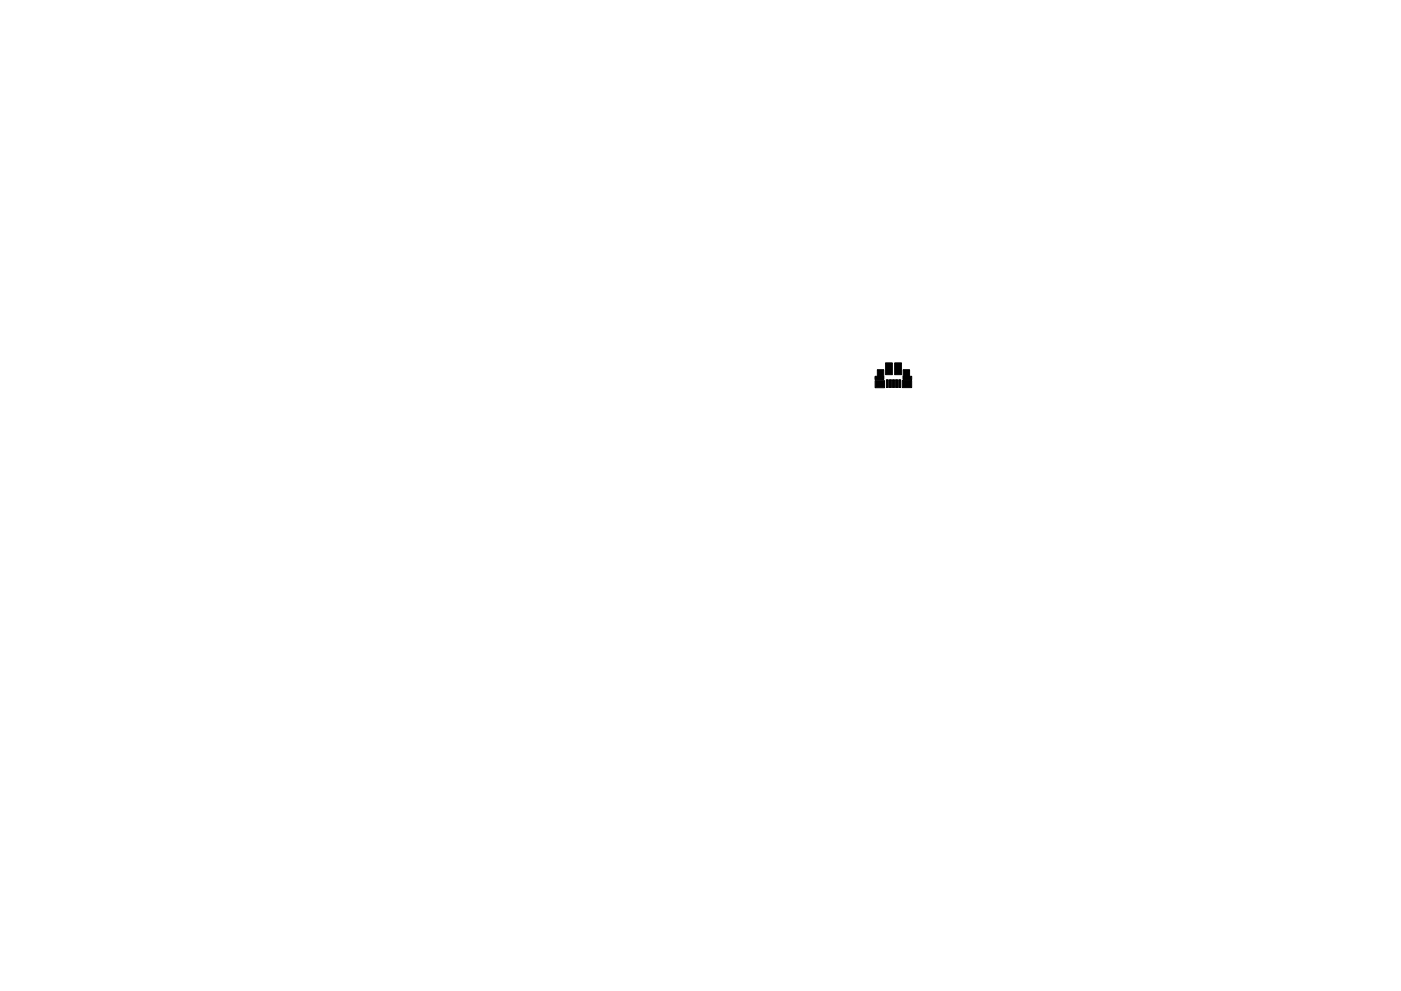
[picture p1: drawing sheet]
<svg xmlns="http://www.w3.org/2000/svg" width="297mm" height="210mm" viewBox="0 0 297 210" stroke-linecap="round" stroke-linejoin="round" font-family="sans-serif">
<g fill="#000" stroke="#000" stroke-width=".21">
<path d="M185.5 79.8h1.9v.7h-1.9zM186 78.4h1.4v2h-1.4zM187.8 77h1.4v2.5h-1.4zM189.7 77h1.4v2.5h-1.4zM191.5 78.4h1.3v2h-1.3zM191.5 79.8h1.8v.7h-1.8zM185.5 80.8h2v1.5h-2zM187.9 80.6h.4v1.6h-.4zM188.6 80.6h.4v1.6h-.4zM189.2 80.6h.4v1.6h-.4zM189.9 80.6h.4v1.6h-.4zM190.5 80.6h.4v1.6h-.4z"/>
<path d="M191.3 80.7h2v1.5h-2z"/>
</g>
</svg>
